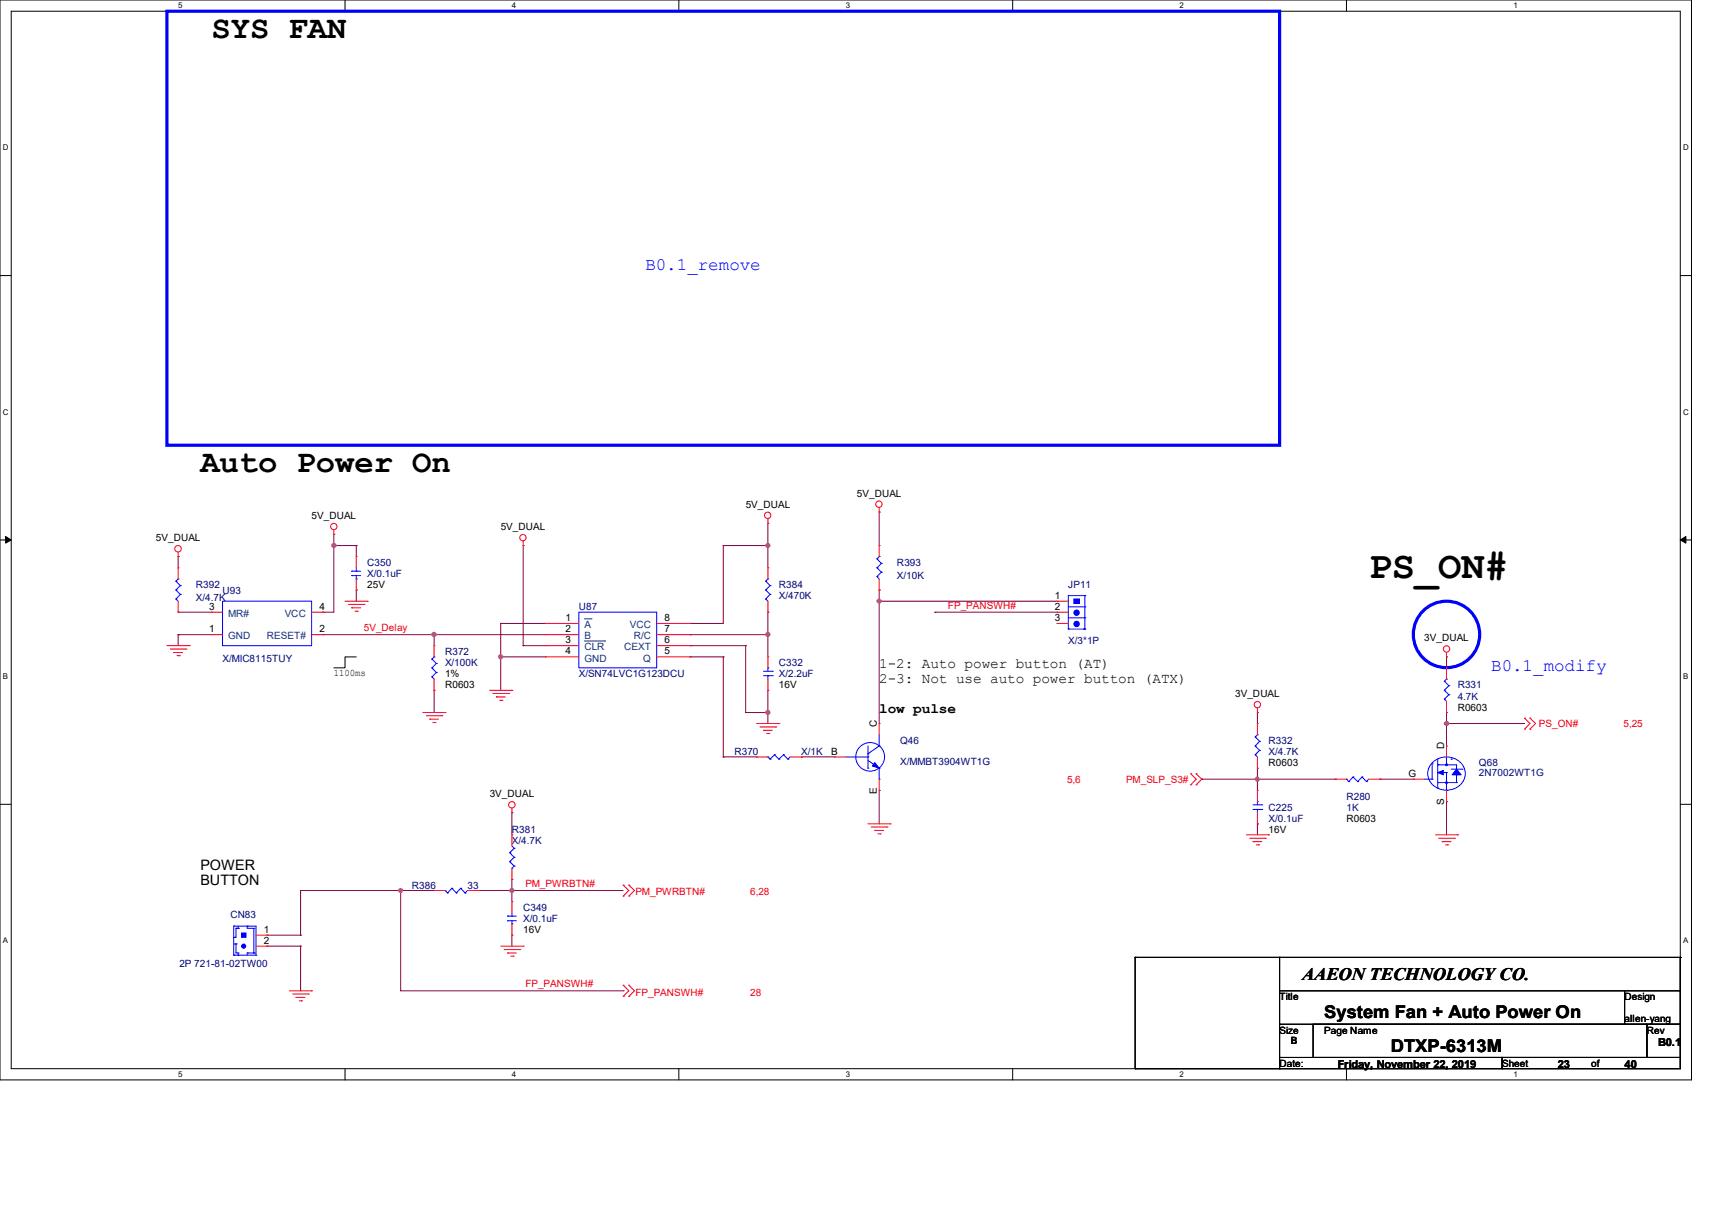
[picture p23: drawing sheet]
<svg xmlns="http://www.w3.org/2000/svg" width="297mm" height="210mm" viewBox="0 0 297 210" stroke-linecap="round" stroke-linejoin="round" font-family="sans-serif">
<defs><g id="words">
<text font-size="6.7" x="237.4" y="100.2">PS_ON#</text>
<g font-size="5.6">
<text x="36.7" y="6.6">SYS FAN</text>
<text x="34.8" y="81.9">Auto Power On</text>
</g>
<g font-size="3" fill="#00f">
<text x="112" y="46.8">B0.1_remove</text>
<text x="258.7" y="116.3">B0.1_modify</text>
</g>
<g font-size="3">
<text x="225.9" y="169.9">AAEON TECHNOLOGY CO.</text>
<text x="229.7" y="176.6">System Fan + Auto Power On</text>
<text x="241.3" y="182.4">DTXP-6313M</text>
</g>
<g font-size="2.5">
<text x="152.5" y="115.9">1-2: Auto power button (AT)</text>
<text x="152.5" y="118.4">2-3: Not use auto power button (ATX)</text>
<text x="152.5" y="123.7">low pulse</text>
<text x="34.8" y="150.9">POWER</text>
<text x="34.8" y="153.5">BUTTON</text>
</g>
<g font-size="1.9">
<text x="232.1" y="185.2">Friday, November 22, 2019</text>
<text x="270.3" y="185.2">23</text>
<text x="281.9" y="185.2">40</text>
<text x="287.7" y="181.3">B0.1</text>
</g>
<g font-size="1.7">
<text x="129.4" y="88.1">5V_DUAL</text>
<text x="148.7" y="86.2">5V_DUAL</text>
<text x="27.1" y="93.9">5V_DUAL</text>
<text x="54.1" y="90">5V_DUAL</text>
<text x="86.9" y="91.9">5V_DUAL</text>
<text x="36.3" y="105.7">3</text>
<text x="55.4" y="105.7">4</text>
<text x="63.7" y="102">25V</text>
<text x="98.1" y="107.7">1</text>
<text x="115.3" y="107.7">8</text>
<text x="183" y="103.8">1</text>
<text x="183" y="105.7">2</text>
<text x="183" y="107.7">3</text>
<text x="36.3" y="109.6">1</text>
<text x="55.4" y="109.6">2</text>
<text x="98.1" y="109.6">2</text>
<text x="98.1" y="113.5">4</text>
<text x="98.1" y="111.5">3</text>
<text x="115.3" y="113.5">5</text>
<text x="115.3" y="111.5">6</text>
<text x="115.3" y="109.6">7</text>
<text x="247.1" y="111.2">3V_DUAL</text>
<text x="57.9" y="117.2">1100ms</text>
<text x="77.2" y="117.4">1%</text>
<text x="77.2" y="119.4">R0603</text>
<text x="135.1" y="119.4">16V</text>
<text x="214.3" y="120.9">3V_DUAL</text>
<text x="252.9" y="123.2">R0603</text>
<text x="144.2" y="130.8">B</text>
<text x="152.1" y="126.1" transform="rotate(-90 152.1 126.1)">C</text>
<text x="250.5" y="129.9" transform="rotate(-90 250.5 129.9)">D</text>
<text x="152.1" y="137.6" transform="rotate(-90 152.1 137.6)">E</text>
<text x="220.1" y="132.9">R0603</text>
<text x="244.4" y="134.7">G</text>
<text x="85" y="138.3">3V_DUAL</text>
<text x="233.6" y="142.5">R0603</text>
<text x="250.5" y="139.6" transform="rotate(-90 250.5 139.6)">S</text>
<text x="220.1" y="144.5">16V</text>
<text x="45.8" y="161.8">1</text>
<text x="90.8" y="161.8">16V</text>
<text x="45.8" y="163.7">2</text>
<text x="222" y="173.4">Title</text>
<text x="281.8" y="173.4">Design</text>
<text x="222" y="179.2">Size</text>
<text x="229.7" y="179.2">Page Name</text>
<text x="281.8" y="177.3">allen-yang</text>
<text x="285.7" y="179.2">Rev</text>
<text x="222" y="185">Date:</text>
<text x="223.9" y="181.1">B</text>
<text x="260.6" y="185">Sheet</text>
<text x="276" y="185">of</text>
</g>
<g font-size="1.7" fill="#000080">
<text x="63.7" y="98.1">C350</text>
<text x="63.7" y="100.1">X/0.1uF</text>
<text x="155.6" y="98.1">R393</text>
<text x="155.6" y="100.5">X/10K</text>
<text x="34" y="102">R392</text>
<text x="34" y="104.3">X/4.7K</text>
<text x="38.6" y="103">U93</text>
<text x="100.4" y="105.9">U87</text>
<text x="135.1" y="102">R384</text>
<text x="135.1" y="103.9">X/470K</text>
<text x="185.3" y="102">JP11</text>
<text x="77.2" y="113.6">R372</text>
<text x="185.3" y="111.7">X/3*1P</text>
<text x="38.6" y="114.8">X/MIC8115TUY</text>
<text x="77.2" y="115.5">X/100K</text>
<text x="100.4" y="117.4">X/SN74LVC1G123DCU</text>
<text x="135.1" y="115.5">C332</text>
<text x="135.1" y="117.4">X/2.2uF</text>
<text x="252.9" y="119.4">R331</text>
<text x="252.9" y="121.3">4.7K</text>
<text x="127.4" y="131">R370</text>
<text x="139" y="131">X/1K</text>
<text x="156.2" y="129">Q46</text>
<text x="220.1" y="129">R332</text>
<text x="220.1" y="131">X/4.7K</text>
<text x="156.2" y="132.7">X/MMBT3904WT1G</text>
<text x="256.6" y="132.9">Q68</text>
<text x="256.6" y="134.6">2N7002WT1G</text>
<text x="220.1" y="140.6">C225</text>
<text x="220.1" y="142.5">X/0.1uF</text>
<text x="233.6" y="138.7">R280</text>
<text x="233.6" y="140.6">1K</text>
<text x="88.8" y="144.5">R381</text>
<text x="88.8" y="146.4">X/4.7K</text>
<text x="71.5" y="154.1">R386</text>
<text x="81.1" y="154.1">33</text>
<text x="40" y="159.1">CN83</text>
<text x="90.8" y="158">C349</text>
<text x="90.8" y="159.9">X/0.1uF</text>
<text x="31.1" y="167.6">2P 721-81-02TW00</text>
</g>
<g font-size="1.7" fill="#004080">
<text x="39.6" y="107">MR#</text>
<text x="49.4" y="107">VCC</text>
<text x="39.6" y="110.9">GND</text>
<text x="46.3" y="110.9">RESET#</text>
<text x="101.4" y="108.9">A</text>
<text x="101.4" y="110.9">B</text>
<text x="101.4" y="112.8">CLR</text>
<text x="108.3" y="112.8">CEXT</text>
<text x="109.3" y="108.9">VCC</text>
<text x="109.9" y="110.9">R/C</text>
<text x="101.4" y="114.7">GND</text>
<text x="111.6" y="114.7">Q</text>
</g>
<g font-size="1.7" fill="#f00">
<text x="164.5" y="105.6">FP_PANSWH#</text>
<text x="63.1" y="109.5">5V_Delay</text>
<text x="267" y="126.2">PS_ON#</text>
<text x="281.6" y="126.2">5,25</text>
<text x="185.1" y="135.8">5,6</text>
<text x="195.4" y="135.8">PM_SLP_S3#</text>
<text x="91.1" y="153.8">PM_PWRBTN#</text>
<text x="110.2" y="155.3">PM_PWRBTN#</text>
<text x="130.1" y="155.3">6,28</text>
<text x="91.1" y="171.2">FP_PANSWH#</text>
<text x="110.2" y="172.7">FP_PANSWH#</text>
<text x="130.1" y="172.7">28</text>
</g>
<g font-size="1.4">
<text x="30.9" y="1.4">5</text>
<text x="88.8" y="1.4">4</text>
<text x="146.7" y="1.4">3</text>
<text x="204.6" y="1.4">2</text>
<text x="262.6" y="1.4">1</text>
<text x=".5" y="26.1">D</text>
<text x="292" y="26.1">D</text>
<text x=".5" y="71.9">C</text>
<text x="292" y="71.9">C</text>
<text x=".5" y="117.8">B</text>
<text x="292" y="117.8">B</text>
<text x=".5" y="163.6">A</text>
<text x="292" y="163.6">A</text>
<text x="30.9" y="186.8">5</text>
<text x="88.8" y="186.8">4</text>
<text x="146.7" y="186.8">3</text>
<text x="204.6" y="186.8">2</text>
<text x="262.6" y="186.8">1</text>
</g>
</g></defs>
<path d="M0 0h293.5v187.3h-293.5zM1.9 1.9h289.6v183.4h-289.6z" fill="none" stroke="#000" stroke-width=".17"/>
<g fill="#fff">
<path d="M30.9 .2h.8v1.5h-.8z"/>
<path d="M30.9 185.5h.8v1.6h-.8z"/>
</g>
<path d="M59.9 0v1.9M59.9 185.3v2" fill="none" stroke="#000" stroke-width=".17"/>
<g fill="#fff">
<path d="M88.8 .2h.8v1.5h-.8z"/>
<path d="M88.8 185.5h.8v1.6h-.8z"/>
</g>
<path d="M117.8 0v1.9M117.8 185.3v2" fill="none" stroke="#000" stroke-width=".17"/>
<g fill="#fff">
<path d="M146.7 .2h.8v1.5h-.8z"/>
<path d="M146.7 185.5h.8v1.6h-.8z"/>
</g>
<path d="M175.7 0v1.9M175.7 185.3v2" fill="none" stroke="#000" stroke-width=".17"/>
<g fill="#fff">
<path d="M204.6 .2h.8v1.5h-.8z"/>
<path d="M204.6 185.5h.8v1.6h-.8z"/>
</g>
<path d="M233.6 0v1.9M233.6 185.3v2" fill="none" stroke="#000" stroke-width=".17"/>
<g fill="#fff">
<path d="M262.6 .2h.7v1.5h-.7z"/>
<path d="M262.6 185.5h.7v1.6h-.7z"/>
<path d="M.5 24.8h1v1.6h-1z"/>
<path d="M292 24.8h1v1.6h-1z"/>
<path d="M.5 70.7h1v1.5h-1z"/>
<path d="M292 70.7h1v1.5h-1z"/>
</g>
<path d="M0 47.8h1.9M291.5 47.8h2" fill="none" stroke="#000" stroke-width=".17"/>
<g fill="#fff">
<path d="M.5 116.5h.9v1.6h-.9z"/>
<path d="M292 116.5h.9v1.6h-.9z"/>
</g>
<path d="M0 93.6h1.9M291.5 93.6h2" fill="none" stroke="#000" stroke-width=".17"/>
<path d="M1 93l.9 .6-.9 .6zM291.5 93.6l1-.6v1.2z" fill="#000" stroke="#000" stroke-width=".17"/>
<g fill="#fff">
<path d="M.5 162.4h.9v1.5h-.9z"/>
<path d="M292 162.4h.9v1.5h-.9z"/>
</g>
<g fill="none" stroke="#000" stroke-width=".17">
<path d="M61.8 113.9h-1.9v1.9h-2M0 139.5h1.9M291.5 139.5h2M196.9 166h.1M196.9 166h94.6M196.9 166v19.3M222 171.8h69.5v5.8h-69.5zM222 166h.1M222 166v5.8M222 177.6v5.8M227.8 177.6h57.9v5.8h-57.9zM281.9 177.6h.1"/>
<path d="M281.9 171.8v5.8M285.7 177.6h5.8v5.8h-5.8zM291.5 166h.1M291.5 166v5.8M196.9 185.3h.1M196.9 185.3h25.1M222 183.4h38.6v1.9h-38.6zM222 183.4h.1M222 185.3h.1M260.6 183.4h30.9v1.9h-30.9z"/>
</g>
<g fill="none" stroke="#00f" stroke-width=".55">
<path d="M29 1.9h193v75.3h-193z"/>
<circle cx="251" cy="110" r="5.8"/>
</g>
<g fill="none" stroke="#800040" stroke-width=".17">
<path d="M30.9 96.5h.1M30.9 96.5v2M57.9 92.7h.1M57.9 94.6h.1M57.9 92.7v13.5h-1.9M57.9 94.6h3.9M61.8 94.6h.1M61.8 94.6v1.9M90.8 94.6h.1M90.8 94.6v17.4M125.5 94.6h.1M125.5 94.6h7.7"/>
<path d="M125.5 94.6v13.5h-5.8M133.2 94.6h.1M133.2 90.8h.1M133.2 90.8v7.7M152.5 88.8h.1M152.5 88.8v5.8M30.9 106.2h.1M30.9 110.1h.1M30.9 110.1h5.8M30.9 106.2h5.8M30.9 110.1v1.9M56 106.2h.1"/>
<path d="M56 110.1h.1M56 110.1h38.6M61.8 102.3h.1M61.8 102.3v2M75.3 119.7h.1M75.3 110.1h.1M75.3 110.1v1.9M75.3 119.7v3.9M86.9 108.1h.1M86.9 113.9h.1M86.9 113.9h7.7M86.9 108.1h7.7"/>
<path d="M86.9 108.1v11.6M90.8 112h.1M90.8 112h3.8M119.7 113.9h.1M119.7 108.1h.1M119.7 110.1h.1M119.7 112h.1M119.7 113.9h5.8M119.7 112h9.7M119.7 110.1h13.5M125.5 113.9h.1M125.5 113.9v17.4"/>
<path d="M129.4 112h.1M129.4 112v11.6M133.2 110.1h.1M133.2 119.7h.1M133.2 106.2h.1M133.2 106.2v7.7M133.2 119.7v5.8M152.5 104.3h.1M152.5 102.3h.1M152.5 102.3v23.2M152.5 104.3h30.9M162.2 106.2h.1"/>
<path d="M162.2 106.2h21.2M251 113.9h.1M251 113.9v1.9M125.5 131.3h.1M125.5 131.3h5.8M129.4 123.6h.1M129.4 123.6h3.8M133.2 123.6h.1M139 131.3h.1M139 131.3h5.8M152.5 137.1h.1M152.5 137.1v5.8"/>
<path d="M208.5 135.1h.1M208.5 135.1h23.1M218.1 135.1h.1M218.1 133.2h.1M218.1 123.6h.1M218.1 123.6v1.9M218.1 133.2v3.9M239.4 135.1h.1M239.4 135.1h5.8M251 139h.1M251 125.5h.1M251 123.6h.1"/>
<path d="M251 123.6v5.8M251 139v5.8M251 125.5h13.5M69.5 154.4h.1M69.5 154.4v17.4h38.6M75.3 154.4h.1M75.3 154.4h-23.1v7.8M83 154.4h.1M83 154.4h25.1M88.8 154.4h.1M88.8 152.5h.1M88.8 140.9h.1"/>
<path d="M88.8 140.9v3.9M88.8 152.5v3.9M218.1 142.9h.1M218.1 142.9v1.9M46.4 164.1h.1M46.4 162.2h.1M46.4 164.1h5.8M46.4 162.2h5.8M52.2 164.1h.1M52.2 162.2h.1M52.2 164.1v7.7M88.8 162.2h.1"/>
<path d="M88.8 162.2v1.9M108.1 171.8h.1"/>
</g>
<g fill="#f0f" stroke="#f0f" stroke-width=".17">
<circle cx="133.2" cy="94.6" r=".36"/>
<circle cx="133.2" cy="110" r=".36"/>
<circle cx="133.2" cy="123.5" r=".36"/>
<circle cx="152.5" cy="104.2" r=".36"/>
<circle cx="86.9" cy="113.9" r=".37"/>
<circle cx="57.9" cy="94.6" r=".37"/>
<circle cx="75.3" cy="110" r=".36"/>
<circle cx="88.8" cy="154.4" r=".36"/>
<circle cx="218.1" cy="135.1" r=".36"/>
<circle cx="251" cy="125.5" r=".37"/>
<circle cx="69.5" cy="154.4" r=".36"/>
</g>
<g fill="none" stroke="#f00" stroke-width=".17">
<path d="M30.9 96.5h.1M30.9 98.5h.1M30.9 95.8v.7M30.9 98.5v1.9M57.9 92.7h.1M57.9 91.9v.8M61.8 96.5h.1M61.8 96.5v2M90.8 94.6h.1M90.8 93.9v.7M133.2 90.8h.1M133.2 98.5h.1"/>
<path d="M133.2 90v.8M133.2 98.5v1.9M152.5 88.8h.1M152.5 94.6h.1M152.5 88.1v.7M152.5 94.6v1.9M29 112h3.9M29.5 112.6h2.8M30.1 113.2h.1M30.1 113.2h1.6M30.7 113.7h.4M30.9 106.2h.1"/>
<path d="M30.9 104.3v1.9M31.1 113.7h.1M32.3 112.6h.1M32.9 112h.1M36.7 110.1h.1M36.7 106.2h.1M36.7 110.1h1.9M36.7 106.2h1.9M54.1 110.1h1.9M54.1 106.2h1.9M56 110.1h.1M56 106.2h.1"/>
<path d="M59.9 104.3h3.8M60.5 104.8h2.7M61 105.4h.1M61 105.4h1.6M61.6 106h.4M61.8 102.3h.1M61.8 100.4v1.9M62 106h.1M63.2 104.8h.1M63.7 104.3h.1M75.3 119.7h.1M75.3 112h.1"/>
<path d="M75.3 112v1.9M75.3 117.8v1.9M85 119.7h3.8M88.8 119.7h.1M94.6 108.1h.1M94.6 110.1h.1M94.6 113.9h.1M94.6 112h.1M94.6 112h5.8M94.6 110.1h5.8M94.6 108.1h5.8M94.6 113.9h5.8"/>
<path d="M113.9 112h5.8M113.9 110.1h5.8M113.9 108.1h5.8M113.9 113.9h5.8M119.7 113.9h.1M119.7 112h.1M119.7 110.1h.1M119.7 108.1h.1M133.2 119.7h.1M133.2 113.9h.1M133.2 106.2h.1M133.2 104.3v1.9"/>
<path d="M133.2 113.9v1.9M133.2 117.8v1.9M152.5 102.3h.1M152.5 100.4v1.9M183.4 104.3h.1M183.4 106.2h.1M183.4 108.1h.1M183.4 104.3h1.9M183.4 106.2h1.9M183.4 108.1h1.9M251 113.9h.1M251 115.8h.1"/>
<path d="M251 113.2v.7M251 115.8v2M73.4 123.6h3.8M74 124.1h2.7M74.5 124.7h.1M74.5 124.7h1.6M75.1 125.3h.4M75.5 125.3h.1M76.7 124.1h.1M77.2 123.6h.1M85.5 120.3h2.7M86.1 120.9h.1"/>
<path d="M86.1 120.9h1.6M86.7 121.5h.4M87.1 121.5h.1M88.2 120.3h.1M131.3 131.3h.1M131.3 125.5h3.8M131.3 131.3h1.9M131.9 126.1h2.7M132.5 126.7h.1M132.5 126.7h1.5M133 127.2h.4M133.4 127.2h.1"/>
<path d="M134.6 126.1h.1M135.1 125.5h.1M137.1 131.3h1.9M139 131.3h.1M144.8 131.3h.1M144.8 131.3h1.9M152.5 137.1h.1M152.5 125.5h.1M152.5 125.5v1.9M152.5 135.1v2M206.6 136.1h.1M206.6 134.2h.1"/>
<path d="M206.6 134.2l.9 .9-.9 1M207.5 134.2h.1M207.5 136.1h.1M207.5 134.2l1 .9-1 1M218.1 123.6h.1M218.1 133.2h.1M218.1 125.5h.1M218.1 137.1h.1M218.1 122.8v.8M218.1 125.5v1.9M218.1 131.3v1.9M218.1 137.1v1.9"/>
<path d="M231.6 135.1h.1M231.6 135.1h2M237.4 135.1h2M239.4 135.1h.1M245.2 135.1h.1M245.2 135.1h1.9M251 123.6h.1M251 129.4h.1M251 139h.1M251 121.6v2M251 129.4v1.9M251 137.1v1.9"/>
<path d="M264.5 124.5h.1M264.5 126.4h.1M264.5 124.5l.9 1-.9 .9M265.4 124.5h.1M265.4 126.4h.1M265.4 124.5l1 1-1 .9M75.3 154.4h.1M75.3 154.4h1.9M81.1 154.4h1.9M83 154.4h.1M88.8 140.9h.1M88.8 144.8h.1"/>
<path d="M88.8 152.5h.1M88.8 156.4h.1M88.8 140.2v.7M88.8 144.8v1.9M88.8 150.6v1.9M88.8 156.4v1.9M108.1 153.5h.1M108.1 155.4h.1M108.1 153.5l1 .9-1 1M109.1 153.5h.1M109.1 155.4h.1M109.1 153.5l1 .9-1 1"/>
<path d="M150.6 142.9h3.8M151.2 143.4h2.7M151.8 144h.1M151.8 144h1.5M152.3 144.6h.4M152.7 144.6h.1M153.9 143.4h.1M154.4 142.9h.1M216.2 144.8h3.9M216.8 145.4h2.7M217.4 146h.1M217.4 146h1.5"/>
<path d="M218 146.5h.4M218.1 142.9h.1M218.1 140.9v2M218.4 146.5h.1M219.5 145.4h.1M220.1 144.8h.1M249 144.8h3.9M249.6 145.4h2.7M250.2 146h.1M250.2 146h1.6M250.8 146.5h.4M251.2 146.5h.1"/>
<path d="M252.3 145.4h.1M252.9 144.8h.1M44.4 164.1h2M44.4 162.2h2M46.4 162.2h.1M46.4 164.1h.1M50.2 171.8h3.9M50.8 172.4h2.7M51.4 173h.1M51.4 173h1.5M51.9 173.6h.4M52.3 173.6h.1"/>
<path d="M53.5 172.4h.1M54.1 171.8h.1M86.9 164.1h3.9M87.5 164.7h2.7M88.1 165.3h.1M88.1 165.3h1.5M88.6 165.8h.4M88.8 162.2h.1M88.8 160.2v2M89 165.8h.1M90.2 164.7h.1M90.8 164.1h.1"/>
<path d="M108.1 170.9h.1M108.1 172.8h.1M108.1 170.9l1 .9-1 1M109.1 170.9h.1M109.1 172.8h.1M109.1 170.9l1 .9-1 1"/>
<circle cx="30.9" cy="95.2" r=".56"/>
<circle cx="57.9" cy="91.3" r=".55"/>
<circle cx="90.7" cy="93.2" r=".55"/>
<circle cx="133.2" cy="89.4" r=".55"/>
<circle cx="152.5" cy="87.4" r=".55"/>
<circle cx="251" cy="112.5" r=".55"/>
<circle cx="88.8" cy="139.6" r=".56"/>
<circle cx="218.1" cy="122.2" r=".55"/>
</g>
<g fill="none" stroke="#00f" stroke-width=".17">
<path d="M61 99.8h.1M61 99.1h.1M61 99.8h1.6M61 99.1h1.6M61.8 99.1h.1M61.8 98.5v.6M61.8 99.8v.6M152.1 96.9h.1M152.1 100h.1M152.1 98.5h.1M152.1 96.9l.8 .8M152.1 100l.4 .4"/>
<path d="M152.1 98.5l.8 .7M152.5 96.5h.1M152.5 96.5l-.4 .4M152.9 99.2h.1M152.9 97.7h.1M152.9 99.2l-.8 .8M152.9 97.7l-.8 .8M30.5 100.8h.1M30.5 103.9h.1M30.5 102.3h.1M30.5 100.8l.8 .8M30.5 103.9l.4 .4"/>
<path d="M30.5 102.3l.8 .8M30.9 100.4h.1M30.9 100.4l-.4 .4M31.3 103.1h.1M31.3 101.6h.1M31.3 103.1l-.8 .8M31.3 101.6l-.8 .7M38.6 104.3h15.5v7.7h-15.5zM61.8 100.4h.1M74.9 114.3h.1M74.9 117.4h.1M74.9 115.8h.1"/>
<path d="M74.9 114.3l.8 .8M74.9 117.4l.4 .4M74.9 115.8l.8 .8M75.3 113.9h.1M75.3 113.9l-.4 .4M75.7 116.6h.1M75.7 115.1h.1M75.7 116.6l-.8 .8M75.7 115.1l-.8 .7M100.4 106.2h13.5v9.6h-13.5zM132.5 116.4h1.5M132.5 117.2h1.5"/>
<path d="M132.8 100.8h.1M132.8 103.9h.1M132.8 102.3h.1M132.8 100.8l.8 .8M132.8 103.9l.4 .4M132.8 102.3l.8 .8M133.2 115.8h.1M133.2 117.2h.1M133.2 100.4h.1M133.2 115.8v.6M133.2 117.2v.6M133.2 100.4l-.4 .4"/>
<path d="M133.6 103.1h.1M133.6 101.6h.1M133.6 103.1l-.8 .8M133.6 101.6l-.8 .7M134 116.4h.1M134 117.2h.1M185.3 109.1h.1M185.3 105.2h2.9M185.3 107.1h2.9M185.3 109.1h2.9M188 109.1h.1M188.2 103.3h.1"/>
<path d="M188.2 109.1h.1M188.2 105.2h.1M188.2 107.1h.1M188.2 103.3h-2.9v5.8M188.2 103.3v5.8M250.6 118.2h.1M250.6 119.7h.1M250.6 118.2l.8 .7M250.6 119.7l.8 .8M251 117.8h.1M251 117.8l-.4 .4M251.4 118.9h.1"/>
<path d="M251.4 118.9l-.8 .8M133.2 131.3h.1M133.2 131.3l.4 .4M133.6 131.7h.1M134.4 130.9h.1M134.4 130.9l-.8 .8M134.4 130.9l.7 .8M135.1 131.7h.1M135.9 130.9h.1M135.9 130.9l.8 .8M135.9 130.9l-.8 .8M136.7 131.7h.1"/>
<path d="M137.1 131.3l-.4 .4M146.7 131.3h3.9M150.6 130.7h.1M150.6 133.2h.1M150.6 131.3h.1M150.6 131.9l1.9 1.3M150.6 129.4v3.8M152.5 133.2h.1M152.5 129.4h.1M152.5 135.1h.1M152.5 129.4l-1.9 1.3M152.5 127.4v2"/>
<path d="M152.5 133.2v1.9M217.4 139.6h1.5M217.8 127.8h.1M217.8 130.9h.1M217.8 129.4h.1M217.8 127.8l.7 .8M217.8 130.9l.3 .4M217.8 129.4l.7 .7M218.1 127.4h.1M218.1 139h.1M218.1 127.4l-.3 .4M218.1 139v.6"/>
<path d="M218.5 130.1h.1M218.5 128.6h.1M218.5 130.1l-.7 .8M218.5 128.6l-.7 .8M218.9 139.6h.1M233.6 135.1h.1M233.6 135.1l.4 .5M234 135.6h.1M234.7 134.7h.1M234.7 134.7l-.7 .9M234.7 134.7l.8 .9M235.5 135.6h.1"/>
<path d="M236.3 134.7h.1M236.3 134.7l.8 .9M236.3 134.7l-.8 .9M237.1 135.6h.1M237.4 135.1l-.3 .5M247.1 135.1h1.4M248.4 132.4a3.4 3.4 0 0 1 5.7 1.1 3.2 3.2 0 0 1-1.3 3 3.2 3.2 0 0 1-3.3 .2 2.71 2.71 0 0 1-1.1-4.3zM248.5 135.1h.1M248.5 132.5h.1M248.5 132.5v2.6M249.4 136.7h.1M249.4 132.6h.1"/>
<path d="M249.4 131.7v5M249.4 132.6h3.3v1M249.4 135.7h3.3M250.4 134h.6M250.6 121.2h.1M250.6 121.2l.4 .4M251 132.6h.1M251 134h.1M251 137.1h.1M251 131.3v1.3M251 134v3.1M251.4 120.5h.1"/>
<path d="M251.4 120.5l-.8 .7M251.8 131.7h.1M251.8 133.4h1.9M252.7 135.7h.1M252.7 133.6h.1M252.7 134.4h.1M252.7 134.4v1.3M253.7 133.4h.1M77.2 154.4h.1M77.2 154.4l.4 .5M77.6 154.9h.1M78.4 154.1h.1"/>
<path d="M78.4 154.1l-.8 .8M78.4 154.1l.8 .8M79.2 154.9h.1M79.9 154.1h.1M79.9 154.1l.8 .8M79.9 154.1l-.7 .8M80.7 154.9h.1M81.1 154.4l-.4 .5M88.1 159.7h.1M88.1 158.9h.1M88.1 159.7h1.5M88.1 158.9h1.5"/>
<path d="M88.4 147.9h.1M88.4 149.4h.1M88.4 149.4l.8 .8M88.4 147.9l.8 .8M88.8 150.6h.1M88.8 158.9h.1M88.8 146.7l.4 .4M88.8 158.3v.6M88.8 159.7v.5M89.2 150.2h.1M89.2 147.1h.1M89.2 148.7h.1"/>
<path d="M89.2 150.2l-.4 .4M89.2 147.1l-.8 .8M89.2 148.7l-.8 .7M217.4 140.4h1.5M218.1 140.4h.1M218.1 140.4v.5M218.9 140.4h.1M40.6 160.6h.1M40.6 165.7h.1M40.6 162.6h.1M40.6 160.6h3.8v5.1M40.6 160.6v5.1"/>
<path d="M40.6 165.7h3.8M40.6 163.7h.3M40.9 161h.1M40.9 163.7h.1M40.9 161h.4M40.9 161v1.6h-.3M40.9 163.7v1.6h.4M41.3 161h.1M41.3 165.7h.1M41.3 165.3h.1M41.3 160.6v.4M41.3 165.3v.4"/>
<path d="M42.9 165.3h.1M42.9 160.6h.1M42.9 160.6v.4h1.1M42.9 165.3h1.1M42.9 165.3v.4M44 165.3h.1M44 161h.1M44 161v4.3M44.4 165.7h.1M88.8 160.2h.1"/>
<circle cx="151" cy="131.3" r="2.49"/>
</g>
<g fill="#00f" stroke="#00f" stroke-width=".17">
<path d="M151.8 132.2l.7 1-1.2-.4z"/>
<path d="M252.7 133.4l.8 1h-1.6z"/>
<path d="M186.3 103.9h1v.7h-1z" fill-rule="evenodd"/>
<path d="M41.9 161.8h.8v.8h-.8z" fill-rule="evenodd"/>
<path d="M249.4 134l1-.4v.8z" fill-rule="evenodd"/>
<circle cx="186.8" cy="106.3" r=".47"/>
<circle cx="186.8" cy="108.2" r=".47"/>
<circle cx="42.3" cy="164.1" r=".36"/>
<circle cx="251" cy="132.6" r=".17"/>
<circle cx="251" cy="135.7" r=".17"/>
</g>
<path d="M101.4 107.3h1.1M101.4 111.2h3.5M102.5 107.3h.1M104.9 111.2h.1" fill="none" stroke="#004080" stroke-width=".17"/>
<use href="#words"/>
</svg>
